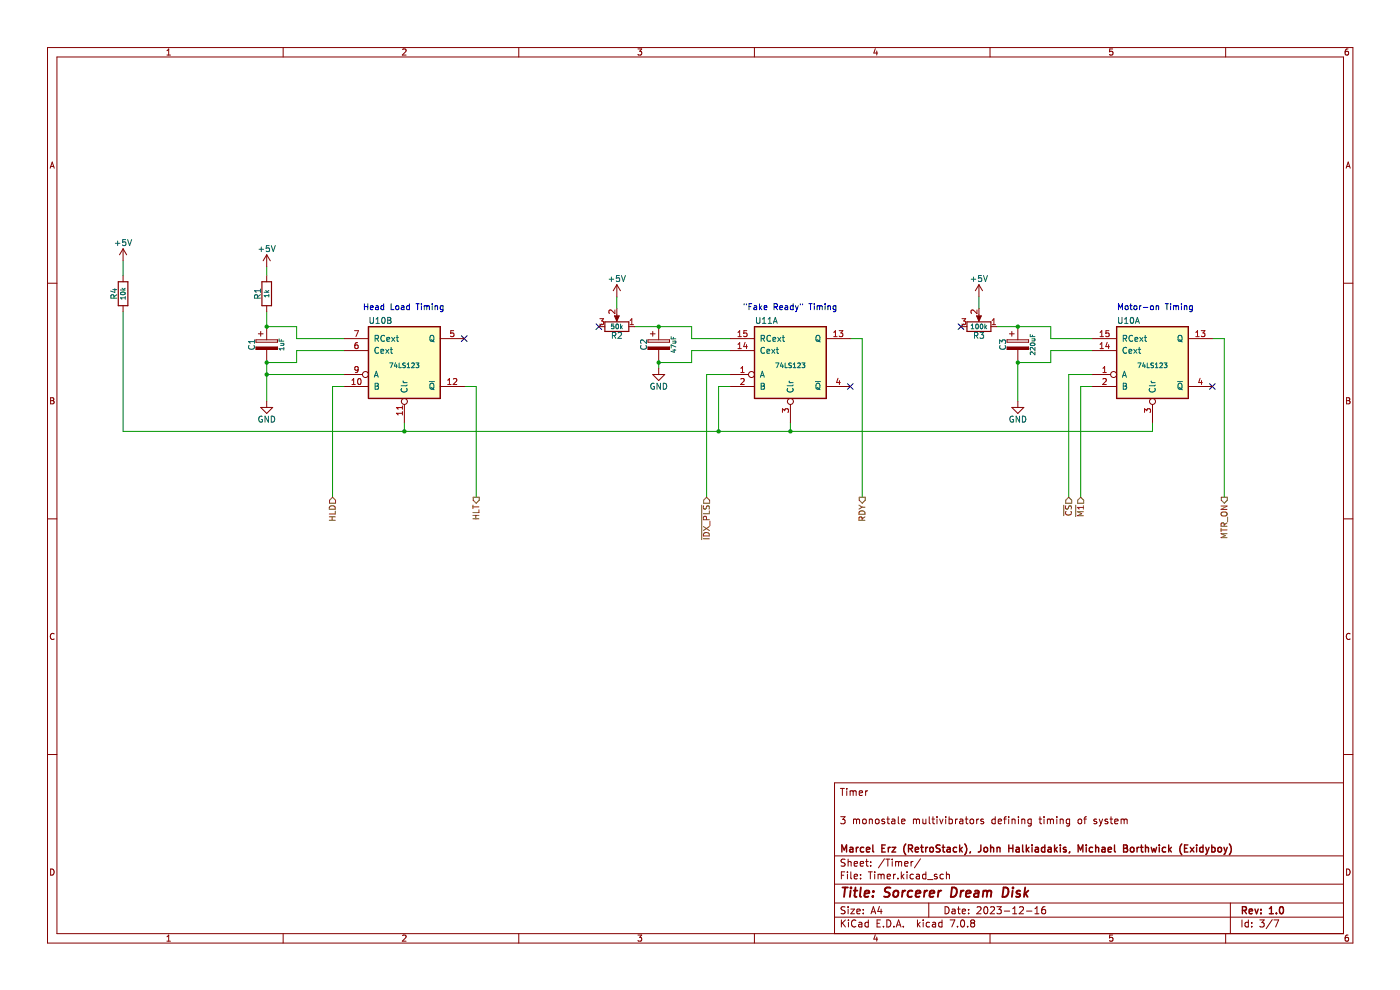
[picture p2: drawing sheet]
<svg xmlns="http://www.w3.org/2000/svg" width="297mm" height="210mm" viewBox="0 0 297 210" stroke-linecap="round" stroke-linejoin="round" font-family="sans-serif">
<g fill="none" stroke="#840000" stroke-width=".21">
<path d="M10.1 10.1h276.9v189.9h-276.9zM12.1 12.1h272.9v185.9h-272.9zM35.4 11.7h.8M35.4 10.8l.4-.4v1.3M60.1 10.1v2M85.4 10.5l.5-.1 .2 .4-.8 .9h.8M110.1 10.1v2M135.3 10.4h.8l-.4 .5 .4 .1v.6l-.2 .1-.6-.1M160 10.1v2M185.7 10.3l-.3 .9h.8M186 10.8v.9M210 10.1v2"/>
<path d="M236 10.4h-.6v.6l.6-.1v.7l-.1 .1-.5-.1M260 10.1v2M286 10.4h-.4l-.2 .3v.7l.2 .3 .4-.1v-.7h-.4l-.2 .2M10.6 35.7l.5-1.3 .4 1.3M10.8 35.3h.6M285.6 35.7l.4-1.3 .4 1.3M285.7 35.3h.6M10.1 60.1h2M285 60.1h2M10.7 84.4h.5l.2 .2-.2 .4 .2 .1 .1 .3-.3 .3h-.5zM10.7 85h.5M285.7 84.4h.4l.3 .2-.3 .4 .3 .1v.3l-.2 .3h-.5z"/>
<path d="M285.7 85h.4M10.1 110.1h2M285 110.1h2M11.5 134.5a.58 .58 0 0 0-.8 .5 .58 .58 0 0 0 .8 .5M286.4 134.5a.58 .58 0 0 0-.8 .5 .58 .58 0 0 0 .8 .5M10.1 160.1h2M178.3 167.2h.8M178.4 173.2h.9l-.5 .6 .4 .2v.6l-.2 .1-.6-.1M178.7 167.2v1.5M179.6 167.2v.2M179.6 167.7v1M180.4 167.7v1"/>
<path d="M180.4 167.9l.4-.2 .2 .3M181 168l.2-.3 .4 .1v.9M181 168v.7M181.1 173.7v1M181.1 173.9l.4-.2 .2 .3M181.7 174l.2-.3 .4 .1v.9M181.7 174v.7M182.3 168.2l.7-.1-.1-.3-.4-.1-.2 .3v.7h.6M183.1 173.8l.4-.1 .3 .3v.5l-.3 .2h-.4l-.1-.2zM183.6 167.7v1M184.1 167.7l-.5 .3M184.4 173.9l.2-.2 .4 .1 .1 .9"/>
<path d="M184.4 173.7v1M185.8 173.9l.2-.2 .4 .2 .1 .6-.2 .2h-.3l-.2-.1zM187.6 173.8l-.3-.1-.2 .3v.2l.5 .1v.4h-.5M188.1 173.7h.6M188.3 173.2v1.3l.4 .2M189.2 173.8h.6v.9M189.8 174.1l-.5 .1-.2 .2 .2 .3h.5M190.6 173.2v1.3l.2 .2M191.3 174.2l.7-.1-.1-.3-.4-.1-.2 .3v.7h.6M193.8 173.9l.4-.2 .2 .3M193.8 173.7v1M194.4 174l.2-.3 .4 .1 .1 .9"/>
<path d="M194.4 174v.7M195.8 173.7v1h.4l.2-.1M196.4 173.7v1M197.1 173.2v1.3l.2 .2M197.7 173.7h.6M197.9 173.2v1.3l.4 .2M198.8 173.2v.2M198.8 173.7v1M199.3 173.7l.4 1 .4-1M200.6 173.2v.2M200.6 173.7v1M201.3 173.2v1.5"/>
<path d="M201.3 173.8l.5-.1 .3 .3-.2 .7h-.6M202.7 173.7v1M203.1 173.7l-.4 .3M203.6 173.8h.6l.1 .9M204.3 174.1l-.5 .1-.2 .2 .2 .3h.5M204.8 173.7h.5M205 173.2v1.3l.3 .2M205.9 173.8l.4-.1 .3 .3v.5l-.3 .2h-.4l-.1-.2zM207.2 173.7v1M207.6 173.7l-.4 .3M208.6 173.8l-.3-.1-.2 .3v.2l.5 .1v.4h-.5M211.1 173.8l-.4-.1-.3 .3 .2 .7h.5"/>
<path d="M211.1 173.2v1.5M211.8 174.2l.7-.1-.1-.3-.4-.1-.2 .3v.7h.6M212.9 173.7h.6M213.5 173.2l-.4 .3v1.2M214 173.2v.2M214 173.7v1M214.7 173.9l.2-.2 .4 .1v.9M214.7 173.7v1M216.1 173.2v.2M216.1 173.7v1M216.8 173.9l.2-.2 .3 .1 .1 .9M216.8 173.7v1"/>
<path d="M218.8 173.8l-.5-.1-.2 .3 .1 .7h.6M218.8 173.7v1.3l-.3 .2h-.4M220.4 173.7h.6M220.6 173.2v1.3l.4 .2M221.5 173.2v.2M221.5 173.7v1M222.2 173.9l.4-.2 .2 .3M222.2 173.7v1M222.8 174l.3-.3 .3 .1 .1 .9M222.8 174v.7M224.2 173.2v.2M224.2 173.7v1"/>
<path d="M224.9 173.9l.2-.2 .4 .1 .1 .9M224.9 173.7v1M226.9 173.8l-.4-.1-.3 .3 .1 .7h.6M226.9 173.7v1.3l-.3 .2h-.3M228.8 173.9l.2-.2 .4 .2 .1 .6-.2 .2h-.3l-.2-.1zM229.9 173.7h.6M230.5 173.2l-.4 .3v1.2M232.6 173.8l-.3-.1-.2 .3v.2l.5 .1v.4h-.5M233.2 173.7l.4 1M233.6 174.7l-.4 .5M233.9 173.7l-.3 1M235 173.8l-.4-.1-.2 .3 .1 .2 .5 .1v.4h-.6"/>
<path d="M235.5 173.7h.5M235.7 173.2v1.3l.3 .2M236.5 174.2l.7-.1-.1-.3-.4-.1-.2 .3v.7h.6M237.8 173.9l.5-.2 .2 .3M237.8 173.7v1M238.5 174l.2-.3 .3 .1 .1 .9M238.5 174v.7M285 166.1h-108v31.9M285 160.1h2M10.7 184.3a.66 .66 0 0 1 .8 .7 .66 .66 0 0 1-.8 .6zM35.4 198.7l.4-.4v1.3M35.4 199.6h.8"/>
<path d="M60.1 198v2M85.4 198.5l.5-.2 .2 .4-.8 .9h.8M110.1 198v2M135.3 198.3h.8l-.4 .5 .4 .2v.5l-.2 .1-.6-.1M160 198v2M177 194.5h108M177 191.5h108M177 187.6h108M177 181.6h108M178.5 185.7h.5M178.5 195.1v1.5M178.7 195.8l.7 .8"/>
<path d="M179.2 184.9h-.7v1.5M179.3 192.4l-.6-.1-.2 .2v.4l.6 .3 .2 .3-.3 .3h-.6M179.3 182.3l-.6-.1-.2 .2v.4l.6 .3 .2 .4-.3 .2h-.6M179.4 195.1l-.9 .9M179.8 184.9v.2M179.8 185.4v1M179.9 182.9l.2-.2 .4 .1 .1 .9M179.9 182.2v1.5M179.9 192.3v.2M179.9 192.8v1M180 195.1v.2M180 195.6v1"/>
<path d="M180.5 192.8h.8l-.8 1h.8M180.5 184.9v1.3l.2 .2M181.2 183.2l.7-.1-.1-.3-.4-.1-.2 .3 .1 .7h.5M181.2 185.9l.7-.1-.1-.3-.4-.1-.2 .3 .1 .7h.5M181.6 195.3a.71 .71 0 0 0-1 .5 .71 .71 0 0 0 .7 .8l.3-.1M181.8 193.3l.7-.1-.1-.3-.4-.1-.2 .2v.8h.6M182.2 195.7h.6v.9M182.5 183.2l.7-.1-.1-.3-.4-.1-.2 .3 .1 .7h.5M182.6 186.3v.1M182.6 185.5v.2M182.8 196l-.5 .1-.2 .2 .2 .3h.5M183.1 193.7v.1"/>
<path d="M183.1 192.9v.1M183.6 182.7h.6M183.8 182.2v1.3l.4 .2M184.2 195.7l-.4-.1-.3 .3 .1 .7h.6M184.2 195.1v1.5M184.2 184.9h.9M184.6 184.9v1.5M184.7 183.6v.1M184.7 182.8v.2M184.8 193.8l.5-1.5 .5 1.5M184.9 193.4h.7M185.6 184.9v.2"/>
<path d="M185.6 185.4v1M185.7 198.3l-.3 .9h.8M186 198.8v.8M186.1 195.8h.5M186.3 185.6l.4-.2 .2 .3M186.3 185.4v1M186.6 192.3l-.4 1h.9M186.8 195.1h-.7v1.5h.7M186.9 185.7v.7M186.9 192.8v1M186.9 185.7l.2-.3 .4 .1 .1 .9M187.4 196.5v.1"/>
<path d="M187.6 182.2l-1.3 1.9M187.9 182.2h.9M188.1 195.1a.76 .76 0 0 1 .9 .8 .76 .76 0 0 1-.9 .7zM188.2 185.9l.7-.1-.1-.3-.4-.1-.2 .3 .1 .7h.5M188.3 182.2v1.5M189.3 182.2v.2M189.3 182.7v1M189.6 185.4v1M189.6 196.5v.1M190 182.9l.4-.2 .2 .3M190 182.7v1M190 185.4l-.4 .3"/>
<path d="M190.1 196.6l.5-1.5 .5 1.5M190.3 196.2h.7M190.5 186.3v.1M190.6 183l.2-.3 .4 .1 .1 .9M190.6 183v.7M191.2 184.9v1.5M191.3 185.9l.5 .5M191.6 196.5v.1M191.8 185.4l-.6 .6M191.9 183.2l.7-.1v-.3l-.5-.1-.2 .3 .1 .7h.6M192.4 184.9v.2M192.4 185.4v1"/>
<path d="M193.3 182.7v1M193.7 182.7l-.4 .3M193.8 185.5l-.5-.1-.2 .3 .1 .7h.6M194.4 185.5h.6l.1 .9M194.6 195.1v1.5M194.8 196.1l.4 .5M195.1 185.8l-.5 .1-.3 .2 .3 .3h.5M195.2 195.6l-.6 .6M195.3 182.2l-1.3 1.9M195.8 195.1v.2M195.8 195.6v1M196.4 185.5l-.4-.1-.3 .3 .1 .7h.6"/>
<path d="M196.4 184.9v1.5M196.8 186.6h1.1M197 191.5v3M197.2 195.7l-.4-.1-.3 .3 .1 .7h.6M197.8 195.7h.6l.1 .9M198.5 196l-.5 .1-.2 .2 .2 .3h.5M198.8 185.5l-.4-.1-.2 .3 .1 .2 .5 .1v.4h-.6M199.8 195.7l-.4-.1-.3 .3 .2 .7h.5M199.8 195.1v1.5M200.1 185.5l-.4-.1-.3 .3 .2 .7h.5M200.5 192.3a.76 .76 0 0 1 .9 .8 .76 .76 0 0 1-.9 .7zM200.8 185.6l.2-.2 .3 .1 .1 .9"/>
<path d="M200.8 184.9v1.5M201.6 195.1h1l-.7 1.5M202 192.9h.6v.9M202.6 193.2l-.5 .1-.2 .2 .2 .3h.5M203.1 192.8h.6M203.1 196.5v.1M203.3 192.3v1.3l.4 .2M203.9 195.3l.2-.2a.8 .8 0 0 1 .5 .8 .8 .8 0 0 1-.5 .7l-.3-.5zM204.1 193.3l.7-.1v-.3l-.5-.1-.2 .2 .1 .8h.6M205.3 196.5v.1M205.5 193.7v.1M205.5 192.9v.1"/>
<path d="M206.2 195.8l-.3 .3 .1 .4 .2 .1h.4l.2-.3-.1-.4-.2-.1M206.2 195.8l-.3-.3 .3-.4 .4 .1 .2 .2-.3 .4M206.2 195.8h.3M207.3 192.5l.5-.2 .3 .5-.9 1h.9M208.8 192.5l.3-.2a.8 .8 0 0 1 .5 .8 .8 .8 0 0 1-.5 .7l-.4-.5zM210 198v2M210.1 192.5l.6-.2 .3 .5-.9 1h.9M211.5 192.3h.9l-.5 .6 .4 .1v.7l-.2 .1-.6-.1M213.1 193.3h1.1M214.8 193.8h.9M214.8 192.8l.5-.5v1.5M216.3 192.5l.5-.2 .3 .5-.9 1h.9"/>
<path d="M217.8 193.3h1.1M219.6 193.8h.8M219.6 192.8l.4-.5v1.5M221.7 192.3l-.4 .1a1.01 1.01 0 0 0 0 1.4l.5-.1v-.5l-.2-.3-.5 .1-.1 .2M236 198.3h-.6v.7l.6-.1v.6l-.1 .1-.5-.1M260 198v2M261 191.5v6.5M263.5 195.1v1.5M264.8 195.7l-.4-.1-.3 .3 .2 .7h.5M264.8 195.1v1.5M265.5 196.5v.1M265.5 195.7v.1"/>
<path d="M267.3 195.1h.9l-.5 .6 .4 .1v.7l-.2 .1-.6-.1M269.9 195.1l-1.3 1.9M270.3 195.1h1l-.7 1.5M285.7 184.3a.66 .66 0 0 1 .7 .7 .66 .66 0 0 1-.7 .6zM286 198.3l-.4 .1-.2 .3v.7l.2 .2 .4-.1v-.6l-.4-.1-.2 .3"/>
</g>
<g fill="none" stroke="#840000" stroke-width=".3">
<path d="M180.3 179.8h.6v.9M181.7 179.7v1M182.1 179.7l-.4 .3M183.2 179.8l-.4-.1-.3 .3 .2 .7h.5M185.2 179.2v1.3l.2 .2M187.1 179.9h.5M187.8 179.2h-.7v1.5h.7M188.4 179.7v1M188.9 179.7l-.5 .3M189.2 179.7h.8l-.8 1h.8M192.2 179a1.72 1.72 0 0 0 0 2.3M195.3 179.7h.6"/>
<path d="M195.5 179.2v1.3l.4 .2M196.4 179.7v1M196.8 179.7l-.4 .3M197.3 179.9l.2-.2 .4 .2 .1 .5-.1 .3h-.4l-.2-.1zM199.4 179.3l-.5-.1-.2 .2v.4l.6 .3 .1 .3-.2 .3h-.6M199.9 179.7h.5M200.1 179.2v1.3l.3 .2M200.9 179.8h.6l.1 .9M202.9 179.8l-.4-.1-.3 .3 .2 .7h.5M203.6 179.2v1.5M204.2 179.7l-.6 .6M204.7 179a1.72 1.72 0 0 1 0 2.3"/>
<path d="M208.1 179.2l-.1 1.3-.5 .2M208.8 179.9l.2-.2 .4 .2 .1 .5-.1 .3h-.4l-.2-.1zM210.2 179.9l.2-.2 .3 .1 .1 .9M210.2 179.2v1.5M211.5 179.9l.2-.2 .4 .1 .1 .9M211.5 179.7v1M214 179.9h.9M214 179.2v1.5M214.9 179.2v1.5M215.6 179.8h.6v.9M216.9 179.2v1.3l.3 .2M217.7 179.2v1.5"/>
<path d="M218.3 179.7l-.6 .6M218.9 179.2v.2M218.9 179.7v1M219.7 179.8h.5l.1 .9M221.7 179.8l-.5-.1-.3 .3 .2 .7h.6M221.7 179.2v1.5M222.4 179.8h.5l.1 .9M223.7 179.2v1.5M224.3 179.7l-.6 .6M224.9 179.2v.2M224.9 179.7v1M226.2 179.8l-.4-.1-.2 .2 .1 .3 .5 .1v.4h-.6"/>
<path d="M230.4 179.2v.2M230.4 179.7v1M231.8 179.8l-.4-.1-.3 .3 .1 .7h.6M232.4 179.9l.2-.2 .4 .1 .1 .9M232.4 179.2v1.5M233.8 179.8h.6v.9M236.4 179.2v1.3l.2 .2M238.4 179.2h.5l.2 .3-.2 .4 .2 .2 .1 .3-.3 .3h-.5zM238.4 179.9h.5M239.9 179.9l.2-.2 .4 .2 .1 .5-.2 .3h-.3l-.2-.1zM241.2 179.7v1M241.6 179.7l-.4 .3"/>
<path d="M241.9 179.7h.6M242.1 179.2v1.3l.4 .2M243 179.9l.2-.2 .4 .1v.9M243 179.2v1.5M244.2 179.7l.3 1 .3-.7 .3 .7 .3-1M245.9 179.2v.2M245.9 179.7v1M247.3 179.8l-.4-.1-.3 .3 .1 .7h.6M247.9 179.2v1.5M248.5 179.7l-.6 .6M250.7 179a1.72 1.72 0 0 0 0 2.3M251.3 179.9h.5"/>
<path d="M252 179.2h-.7v1.5h.7M252.5 179.7l.8 1M253.3 179.7l-.8 1M253.9 179.2v.2M253.9 179.7v1M255.2 179.8l-.4-.1-.3 .3 .1 .7h.6M255.2 179.2v1.5M255.8 179.7l.3 1M256.5 179.7l-.4 1M257.1 179.8l.4-.1 .3 .3-.2 .7h-.5M257.1 179.2v1.5M258.4 179.9l.2-.2 .5 .2v.5l-.1 .3h-.4l-.2-.1z"/>
<path d="M259.6 179.7l.4 1M260.4 179.7l-.4 1M260.8 179a1.72 1.72 0 0 1 0 2.3M178.6 180.7v-1.5l.5 1.1 .5-1.1v1.5M180.9 180.1l-.5 .1-.2 .2 .2 .3h.5M183.8 180.2l.7-.1-.1-.3-.4-.1-.2 .2 .1 .8h.5M192.7 180l.7-.1 .2-.2-.1-.3-.8-.2v1.5M193.1 180l.5 .7M194.2 180.2l.7-.1-.1-.3-.4-.1-.2 .2v.8h.6M201.6 180.1l-.5 .1-.2 .2 .2 .3h.5M203.7 180.2l.5 .5M205.9 180.7l-.2 .2"/>
<path d="M216.2 180.1l-.5 .1-.2 .2 .2 .3h.5M217.9 180.2l.4 .5M220.3 180.1l-.5 .1-.2 .2 .2 .3h.5M223 180.1l-.5 .1-.2 .2 .2 .3h.5M223.9 180.2l.4 .5M226.9 180.7l-.1 .2M228.7 180.7v-1.5l.5 1.1 .5-1.1v1.5M234.4 180.1l-.5 .1-.2 .2 .2 .3h.5M235.1 180.2l.7-.1-.1-.3-.4-.1-.2 .2v.8h.6M248.1 180.2l.4 .5M256.1 180.7l-.3 .5M260 180.7l-.4 .5"/>
<path d="M263.6 193.1l.7-.1 .1-.2v-.3l-.8-.2v1.5M263.9 193.1l.5 .7M265 193.3l.7-.1-.1-.3-.4-.1-.2 .2 .1 .8h.5M266.2 192.8l.4 1 .3-1M267.5 193.7v.1M267.5 192.9v.1M269.3 193.8h.8M269.3 192.8l.4-.5v1.5M270.8 193.7v.1M271.6 192.5l.2-.2a.8 .8 0 0 1 .5 .8 .8 .8 0 0 1-.5 .7l-.4-.5z"/>
</g>
<g fill="none" stroke="#840000" stroke-width=".4">
<path d="M178.7 188.3h1.2M179.3 188.3l-.2 2M180.5 188.9l-.2 1.4M180.5 188.3v.1M181.1 188.9h.8M181.5 188.3l-.2 1.7v.2l.4 .1M182.6 188.3l-.2 1.7 .3 .3M183.4 189.6l1-.2-.1-.4h-.7l-.2 1 .2 .3 .6-.1M185.2 190.1l-.1 .2M185.3 189v.2M188.9 188.3a.85 .85 0 0 0-1.1 .1v.6l.9 .5-.1 .6a.85 .85 0 0 1-1.1 .1M189.7 189.1l.1-.1a.5 .5 0 0 1 .8 .3l-.1 .6-.2 .3a.5 .5 0 0 1-.8-.3z"/>
<path d="M191.5 188.9l-.2 1.4M192.1 188.9l-.4 .1-.2 .3M193.6 189a.66 .66 0 0 0-1 .3l-.1 .6 .2 .3h.7M194.3 189.6l.9-.2v-.4h-.8l-.2 1 .3 .3 .6-.1M196.2 188.9l-.2 1.4M196.7 188.9l-.4 .1-.2 .3M197.2 189.6l1-.2v-.4h-.8l-.2 1 .2 .3 .6-.1M199.1 188.9l-.1 1.4M199.7 188.9l-.4 .1-.2 .3M202 188.3a.96 .96 0 0 1 1 .5 .96 .96 0 0 1-.3 1.2l-.5 .3h-.5zM203.9 188.9l-.2 1.4M204.4 188.9l-.3 .1-.3 .3"/>
<path d="M204.9 189.6l1-.2v-.4h-.8l-.2 1 .2 .3 .6-.1M206.8 189h.8l-.1 1.3M207.6 189.4l-.7 .1a.4 .4 0 0 0-.3 .3 .4 .4 0 0 0 .3 .5l.6-.1M208.6 189.1l.6-.2 .3 .3M208.6 188.9l-.1 1.4M209.5 189.2a.5 .5 0 0 1 .7-.2v1.3M209.5 189.2l-.2 1.1M212.9 188.3a.96 .96 0 0 1 1 .5 .96 .96 0 0 1-.3 1.2l-.5 .3h-.4zM214.8 188.9l-.1 1.4M214.9 188.3v.1M216.4 189a.49 .49 0 0 0-.8 .3l.1 .2 .7 .2v.3l-.3 .3-.6-.1M217.5 188.3l-.3 2"/>
<path d="M217.5 189.5l.5 .8M218.2 188.9l-.9 .8"/>
</g>
<path d="M160.1 69.3h15.2v15.2h-15.2z" fill-rule="evenodd" fill="#ffffc2"/>
<path d="M160.1 69.3h15.2v15.2h-15.2z" fill="none" stroke="#840000" stroke-width=".25"/>
<path d="M236.9 69.3h15.2v15.2h-15.2z" fill-rule="evenodd" fill="#ffffc2"/>
<path d="M236.9 69.3h15.2v15.2h-15.2z" fill="none" stroke="#840000" stroke-width=".25"/>
<path d="M78.2 69.3h15.2v15.2h-15.2z" fill-rule="evenodd" fill="#ffffc2"/>
<path d="M78.2 69.3h15.2v15.2h-15.2zM160.1 69.3h15.2v15.2h-15.2zM236.9 69.3h15.2v15.2h-15.2z" fill="none" stroke="#840000" stroke-width=".25"/>
<path d="M97.9 71.2l1.2 1.2M99.1 71.2l-1.2 1.2M126.4 68.7l1.3 1.2M127.7 68.7l-1.3 1.2M203.3 68.7l1.2 1.2M204.5 68.7l-1.2 1.2M179.8 81.4l1.2 1.2M181 81.4l-1.2 1.2M256.6 81.4l1.2 1.2M257.8 81.4l-1.2 1.2" fill="none" stroke="#000084" stroke-width=".21"/>
<g fill="none" stroke="#009600" stroke-width=".21">
<path d="M26.1 55.3v3.2M56.6 56.6v1.9M26.1 66.1v25.4h218.4v-1.9M56.6 66.1v3.2h6.3v2.5h10.2M56.6 79.4h16.5M73.1 74.4h-10.2v2.5h-6.3v8.3M130.9 62.9v2.6M134.7 69.3h12v2.5h8.3M155 74.4h-8.3v2.5h-7v1.3M155 79.4h-5.1v26.1M180.4 71.8h2.5v33.7M207.7 62.9v2.6"/>
<path d="M211.5 69.3h11.4v2.5h8.9M231.8 74.4h-8.9v2.5h-7v8.3M231.8 79.4h-5.1v26.1M257.2 71.8h2.5v33.7M73.1 82h-2.6v23.5M85.8 89.6v1.9M98.5 82h2.5v23.5M155 82h-2.6v9.5M167.7 89.6v1.9M231.8 82h-2.5v23.5"/>
</g>
<g fill="none" stroke="#0000c2" stroke-width=".21">
<path d="M77.3 65h.7M77.3 64.4v1.3M78 64.4v1.3M78.6 65.3l.6-.1-.1-.3h-.3l-.2 .1v.6h.5M79.7 64.9h.5l.1 .8M80.3 65.2l-.6 .2 .1 .3 .5-.1M81.4 64.9h-.4l-.2 .2 .1 .5h.5M81.4 64.4v1.3M83 64.4v1.3h.6M84.1 64.9h.3l.2 .2v.4l-.2 .2-.5-.2zM85.2 64.9h.4l.1 .8M85.7 65.2l-.6 .2 .2 .3 .4-.1"/>
<path d="M86.9 64.9h-.4l-.3 .2 .2 .5h.5M86.9 64.4v1.3M88.2 64.4h.8M88.6 64.4v1.3M89.4 64.4v.2M89.4 64.9v.8M90 65l.4-.1 .1 .1M90 64.9v.8M90.5 65l.2-.1h.3l.1 .8M90.5 65v.7M91.7 64.4v.2M91.7 64.9v.8"/>
<path d="M92.3 65l.5-.1v.8M92.3 64.9v.8M94 64.9h-.4l-.2 .2 .1 .5h.5M94 64.9v1l-.3 .2h-.3M157.9 64.4v.3M158.3 64.4v.3M158.9 65h.4M159.5 64.4h-.6v1.3M160 64.9h.5v.8M160.5 65.2l-.6 .2 .2 .3 .4-.1M161.1 64.4v1.3M161.2 65.2l.4 .5"/>
<path d="M161.6 64.9l-.5 .4M162.1 65.3l.6-.1-.1-.3h-.3l-.2 .1 .1 .6h.4M164.2 65.1l.6-.1 .1-.4-.7-.2v1.3M164.5 65.1l.4 .6M165.4 65.3l.6-.1v-.3h-.4l-.2 .1 .1 .6h.5M166.6 64.9h.5v.8M167.1 65.2l-.6 .2 .2 .3 .4-.1M168.3 64.9h-.4l-.2 .2 .1 .5h.5M168.3 64.4v1.3M168.7 64.9l.3 .8M169 65.7l-.3 .4M169.4 64.9l-.4 .8"/>
<path d="M169.8 64.4v.3M170.3 64.4v.3M171.6 64.4h.7M172 64.4v1.3M172.7 64.4v.2M172.7 64.9v.8M173.3 65l.4-.1 .2 .1M173.3 64.9v.8M173.9 65l.2-.1h.3v.8M173.9 65v.7M175 64.4v.2M175 64.9v.8"/>
<path d="M175.6 65l.5-.1 .1 .8M175.6 64.9v.8M177.3 64.9h-.3l-.3 .2 .1 .5h.5M177.3 64.9v1l-.2 .2h-.3M237.3 65.7v-1.3l.4 .9 .4-.9v1.3M238.7 65l.2-.1 .4 .1-.1 .6h-.5zM239.7 64.9h.5M239.9 64.4v1.1l.3 .2M240.6 65l.2-.1 .3 .1v.6h-.5zM241.8 64.9v.8M242.1 64.9l-.3 .2M242.5 65.2h1"/>
<path d="M244.1 65l.2-.1 .4 .1-.1 .6h-.5zM245.3 65l.4-.1 .1 .8M245.3 64.9v.8M247.2 64.4h.7M247.6 64.4v1.3M248.3 64.4v.2M248.3 64.9v.8M248.9 65l.4-.1 .2 .1M248.9 64.9v.8M249.5 65l.2-.1h.3v.8M249.5 65v.7M250.6 64.4v.2"/>
<path d="M250.6 64.9v.8M251.2 65l.5-.1 .1 .8M251.2 64.9v.8M252.9 64.9h-.3l-.3 .2 .2 .5h.4M252.9 64.9v1l-.2 .2h-.3"/>
</g>
<g fill="none" stroke="#725600" stroke-width=".21">
<path d="M69.9 110.4h1.2M69.9 109.6h1.2M69.9 106.1l.6-.6 .7 .6v.6h-1.3zM69.9 107.5a.68 .68 0 0 1 .8-.2 .68 .68 0 0 1 .4 .7h-1.2zM70.5 109.6v.8M71.1 108.4v.6h-1.2M100.3 110.1h1.3M100.3 109.3h1.3M100.3 107.2v.7M100.3 107.5h1.3M100.4 105.5h1.3v.6l-.7 .6-.6-.6zM100.9 109.3v.8"/>
<path d="M101.6 108.1v.6h-1.3M148.9 107.2v7.3M149.2 114.3h1.3M149.2 111.7l1.3 .8M149.3 113.2a.68 .68 0 0 1 .8-.2 .68 .68 0 0 1 .4 .7h-1.3zM149.3 107.3v.6h.4l.2-.5 .3-.1 .3 .2-.1 .5M149.9 110.2l-.1-.6h-.5l-.1 .6h1.3M149.9 105.5l.6 .6v.6h-1.2v-.6zM150.5 108.4v.6h-1.3M150.5 111.7l-1.3 .8M150.6 110.5v1M182.2 107.2l.7 .4"/>
<path d="M182.3 105.5h1.2v.6l-.6 .6-.6-.6zM182.3 108.6a.68 .68 0 0 1 .8-.2 .68 .68 0 0 1 .4 .7h-1.3zM182.9 110.4l-.1-.6-.5-.1-.1 .7h1.3M182.9 107.6h.6M182.9 107.6l-.7 .4M183.5 109.6l-.6 .5M225.7 107.2v2.2M226.1 106.1l.6-.6 .7 .6v.6h-1.3zM226.1 107.3v.6h.4l.3-.5 .3-.1 .2 .2-.1 .5M226.1 108.5a.56 .56 0 0 0 .6 .8 .56 .56 0 0 0 .5-.8M228.2 107.2v2.4M228.6 106.1l.7-.6 .6 .6v.6h-1.3z"/>
<path d="M229.8 108.5h-1.2l.9 .5-.9 .4h1.2M229.8 107.3v.7M229.8 107.6h-1.2l.3 .4M259 112.1v.7M259 112.4h1.3M259 107.3h1.3l-1.3 .8h1.3M259.1 105.5h1.3v.6l-.7 .6-.6-.6zM259.1 108.8l.8-.2a.42 .42 0 0 1 .4 .4 .42 .42 0 0 1-.4 .5h-.4a.42 .42 0 0 1-.4-.3 .42 .42 0 0 1 0-.4zM259.7 111.6l-.1-.6h-.4l-.2 .6h1.3M260.3 113.2h-1.3l.9 .4-.9 .4h1.3M260.3 110.9l-.6 .4M260.4 109.7v1"/>
</g>
<g fill="none" stroke="#840000" stroke-width=".21">
<path d="M155 79.4h3.8M155 71.8h5.1M155 74.4h5.1M175.3 71.8h5.1M207.7 60.4l-.8 1.3M207.7 60.4v2.5M207.7 66.7v1.1M207.7 60.4l.7 1.3M231.8 79.4h3.8M231.8 71.8h5.1M231.8 74.4h5.1M252.1 71.8h5.1"/>
<path d="M155 82h5.1M167.7 85.8v3.8M175.3 82h5.1M214.7 86.4h2.5l-1.3 1.3zM215.9 85.2v1.2M231.8 82h5.1M244.5 85.8v3.8M252.1 82h5.1"/>
<circle cx="159.4" cy="79.4" r=".63"/>
<circle cx="236.2" cy="79.4" r=".63"/>
<circle cx="167.7" cy="85.2" r=".63"/>
<circle cx="244.5" cy="85.2" r=".63"/>
</g>
<g fill="none" stroke="#006464" stroke-width=".21">
<path d="M206 59.2h1M206.5 58.7v1M208.2 58.4h-.6v.6h.6v.6l-.2 .1-.4-.1M208.6 58.4l.5 1.3 .4-1.3M160.5 67.3v1.1l.2 .2 .4-.1 .1-.1v-1.1M161.4 79.7h.6M161.5 71.8l.6-.1v-.4l-.6-.2v1.3M161.8 67.7l.3-.4v1.3M161.8 68.6h.7M161.8 71.8l.4 .6M162.2 73.8a.56 .56 0 0 0-.8 .5 .56 .56 0 0 0 .8 .5M162.7 74.5l.6-.1-.1-.2-.3-.1-.2 .2v.6h.5"/>
<path d="M163 68.6h.7M163 67.7l.3-.4v1.3M163.5 71.3a.56 .56 0 0 0-.8 .5 .56 .56 0 0 0 .8 .5M163.7 74.1l.7 .8M164 72l.6-.1-.1-.3h-.4l-.1 .1v.6h.5M164.1 68.6l.4-1.3 .4 1.3M164.2 68.2h.6M164.4 74.1l-.7 .8M164.6 77h.6l-.4 1M164.7 74.1h.5M164.9 73.7v1.1l.3 .1M165 71.6l.7 .8"/>
<path d="M165.7 71.6l-.7 .8M165.8 76.9l-.2 .8h.6M166 71.6h.4M166 77.3v.7M166.1 71.1v1.1l.3 .2M166.6 77v1h.4M167.9 77l-.5 .1a.42 .42 0 0 0 .4 .5v.3h-.5M168.3 78h.5M168.3 77.3l.3-.3v1M169.2 77.1l.4-.1 .2 .3-.6 .7h.6M170.1 77h.6l-.3 .4 .3 .1v.4h-.6M173.2 71.3l.2-.2a.43 .43 0 0 1 .5 .5v.4a.42 .42 0 0 1-.4 .4 .42 .42 0 0 1-.4-.4z"/>
<path d="M173.3 72.1l.7 .4M237.3 67.3v1.1l.2 .2 .4-.1 .1-.1v-1.1M238.2 79.7h.6M238.3 71.8l.6-.1 .1-.4-.7-.2v1.3M238.6 68.6h.7M238.6 67.7l.3-.4v1.3M238.6 71.8l.4 .6M239 73.8a.56 .56 0 0 0-.8 .5 .56 .56 0 0 0 .8 .5M239.5 74.5l.6-.1-.1-.2-.3-.1-.2 .2 .1 .6h.4M239.9 67.4l.2-.1a.68 .68 0 0 1 .4 .7 .68 .68 0 0 1-.4 .6l-.3-.5zM240.3 71.3a.56 .56 0 0 0-.8 .5 .56 .56 0 0 0 .8 .5M240.5 74.1l.7 .8"/>
<path d="M240.8 72l.6-.1-.1-.3h-.3l-.2 .1v.6h.5M240.9 68.6l.4-1.3 .4 1.3M241 68.2h.6M241.2 74.1l-.7 .8M241.4 77h.6l-.4 1M241.5 74.1h.5M241.7 73.7v1.1l.3 .1M241.8 71.6l.7 .8M242.5 71.6l-.7 .8M242.6 76.9l-.2 .8h.6M242.8 71.6h.5M242.9 77.3v.7"/>
<path d="M242.9 71.1v1.1l.4 .2M243.4 77v1h.5M244.7 77l-.5 .1a.42 .42 0 0 0 .5 .5l-.1 .3h-.5M245.1 78h.6M245.1 77.3l.3-.3v1M246 77.1l.4-.1 .2 .3-.6 .7h.6M246.9 77h.7l-.4 .4 .3 .1v.4h-.6M250 71.3l.2-.2a.43 .43 0 0 1 .6 .5v.4a.42 .42 0 0 1-.5 .4 .42 .42 0 0 1-.4-.4zM250.1 72.1l.7 .4M161.3 80l.4-1.2 .4 1.2M161.5 81.3h.4l.2 .2-.2 .4 .2 .1 .1 .3-.2 .3h-.5zM161.5 81.9h.4"/>
<path d="M167.1 82.4a.56 .56 0 0 0 .5 .8 .56 .56 0 0 0 .5-.8M167.4 81.2h.9M167.4 80.8l.3 .4M168.3 81.7l-.2 .1h-1.1M173 80.9h1.1M173.2 81.5l.2-.2a.43 .43 0 0 1 .5 .4v.4a.42 .42 0 0 1-.4 .5 .42 .42 0 0 1-.4-.5zM173.3 82.3l.7 .4M215 88.3a.58 .58 0 0 0-.8 .6 .58 .58 0 0 0 .8 .5v-.4h-.2M216.3 88.3v1.2l-.7-1.2v1.2M216.9 88.3a.64 .64 0 0 1 .7 .6 .64 .64 0 0 1-.7 .6zM238.1 80l.4-1.2 .5 1.2M238.3 81.3h.4l.3 .2-.3 .4 .3 .1v.3l-.2 .3h-.5z"/>
<path d="M238.3 81.9h.4M243.9 82.4a.56 .56 0 0 0 .5 .8 .56 .56 0 0 0 .6-.8M244.2 81.2h.9M244.2 80.8l.3 .4M245.1 81.7l-.2 .1h-1.1M249.8 80.9h1.1M250 81.5l.2-.2a.43 .43 0 0 1 .6 .4v.4a.42 .42 0 0 1-.5 .5 .42 .42 0 0 1-.4-.5zM250.1 82.3l.7 .4"/>
</g>
<g fill="none" stroke="#a90000" stroke-width=".21">
<path d="M156.6 71.4h.7M156.6 73.9h.7M156.6 70.5l.3-.4v1.3M156.6 73l.3-.3v1.2M157.2 79h.7M157.2 78.1l.3-.3v1.2M158.1 72.6l-.3 .9h.7M158.4 73.1v.8M158.4 70.1h-.6v.6h.6v.6l-.2 .1-.4-.1M176.9 71.4h.7M176.9 70.5l.3-.4v1.3M178 70.1h.8l-.4 .5 .3 .1v.6l-.1 .1-.6-.1"/>
<path d="M233.4 71.4h.7M233.4 73.9h.7M233.4 70.5l.3-.4v1.3M233.4 73l.3-.3v1.2M234 79h.7M234 78.1l.3-.3v1.2M234.9 72.6l-.3 .9h.8M235.2 73.1v.8M235.2 70.1h-.6v.6h.6v.6l-.1 .1-.5-.1M253.7 71.4h.7M253.7 70.5l.3-.4v1.3M254.8 70.1h.8l-.4 .5 .4 .1v.6l-.2 .1-.6-.1"/>
<path d="M157.2 80.4l.4-.1 .3 .4-.8 .9h.8M166 87.5v-.8l.5 .4 .1-.3h.5l.2 .1-.2 .6M177.8 80.2l-.3 .9h.8M178.1 80.7v.9M234 80.4l.5-.1 .2 .4-.8 .9h.8M242.8 87.5v-.8l.5 .4 .1-.3h.6l.1 .1-.1 .6M254.6 80.2l-.3 .9h.8M254.9 80.7v.9"/>
</g>
<path d="M207.2 67h1l-.5 1.1z" fill="#840000"/>
<path d="M203.9 69.3h1.2M207.2 67h1l-.5 1.1zM207.7 65.5v1.2M210.2 69.3h1.3M213.6 72.1h4.6v.5h-4.6zM214.1 70.8h1.1M214.7 70.3v1" fill="none" stroke="#840000" stroke-width=".21"/>
<path d="M205.1 68.3h5.1v2h-5.1z" fill="none" stroke="#840000" stroke-width=".25"/>
<path d="M204.1 67.6h.8l-.5 .5 .4 .1v.6l-.2 .1-.5-.1M207.3 65.8v.7l-1-.7-.3 .2 .1 .5M210.5 68.9h.7M210.5 68l.3-.4v1.3" fill="none" stroke="#a90000" stroke-width=".21"/>
<path d="M206 69.7h.6M206 69l.3-.3v1M206.7 71.2l.6-.1 .1-.5-.7-.1v1.3M207 71.2l.5 .6M207.1 68.8l.1-.1a.49 .49 0 0 1 .4 .6 .49 .49 0 0 1-.5 .4l-.1-.3zM207.9 70.5h.8l-.5 .5 .4 .1v.6l-.2 .1-.5-.1M208 68.8l.2-.1a.49 .49 0 0 1 .3 .6 .49 .49 0 0 1-.4 .4l-.2-.3zM208.9 68.7v1M209 69.4l.3 .3M209.3 69.1l-.4 .4" fill="none" stroke="#006464" stroke-width=".21"/>
<path d="M213.6 73.6h4.6v.5h-4.6z" fill-rule="evenodd" fill="#840000"/>
<path d="M137.5 72.1h4.5v.5h-4.5zM138 70.8h1M138.5 70.3v1M213.6 73.6h4.6v.5h-4.6zM215.9 69.3v2.8M215.9 74.1v2.8" fill="none" stroke="#840000" stroke-width=".21"/>
<path d="M212.1 72.9v-.8l.4 .4 .2-.3h.5l.1 .1-.1 .6M212.2 73.3a.56 .56 0 0 0 .5 .8 .56 .56 0 0 0 .5-.8M218.6 70.9v.5h1M218.6 72.9a.49 .49 0 0 1 .6-.2 .49 .49 0 0 1 .3 .5 .49 .49 0 0 1-.6 .2 .49 .49 0 0 1-.3-.5zM218.9 71.9h.7M219 71.1v.3M219.5 71.9v.4h-.6M219.6 74.6v.7l-.8-.7-.2 .2 .1 .4M219.6 73.7v.6l-.8-.6-.2 .2 .1 .4" fill="none" stroke="#006464" stroke-width=".21"/>
<path d="M137.5 73.6h4.5v.5h-4.5z" fill-rule="evenodd" fill="#840000"/>
<path d="M130.9 60.4l-.8 1.3M130.9 60.4v2.5M130.9 66.7v1.1M130.9 60.4l.7 1.3M137.5 73.6h4.5v.5h-4.5zM138.5 79.4h2.5l-1.3 1.3zM139.7 69.3v2.8M139.7 74.1v2.8M139.7 78.2v1.2" fill="none" stroke="#840000" stroke-width=".21"/>
<g fill="none" stroke="#006464" stroke-width=".21">
<path d="M129.2 59.2h1M129.7 58.7v1M131.4 58.4h-.6l-.1 .6h.6l.1 .6-.2 .1-.5-.1M131.8 58.4l.4 1.3 .5-1.3M136 73.3a.56 .56 0 0 0 .5 .8 .56 .56 0 0 0 .5-.8M137.2 72.1v.8l-1-.8-.3 .2 .1 .5M142.4 71.4v.5h1M142.7 74.3h.7M142.7 72.4h.7M142.9 71.6v.3M143 74.1v.6l-.7-.2M143.3 72.4v.3l-.6 .1"/>
<path d="M143.4 73.6l-1-.4v.6M138.8 81.4a.58 .58 0 0 0-.8 .5 .58 .58 0 0 0 .8 .5v-.4h-.2M140.1 81.3v1.3l-.7-1.3v1.3M140.7 81.3a.64 .64 0 0 1 .7 .6 .64 .64 0 0 1-.7 .7z"/>
</g>
<path d="M130.3 67h1.1l-.5 1.1z" fill="#840000"/>
<g fill="none" stroke="#840000" stroke-width=".21">
<path d="M26.1 52.8l-.8 1.3M26.1 52.8v2.5M26.1 58.5v1.3M26.1 52.8l.8 1.3M56.6 54.1v2.5M56.6 58.5v1.3M56.6 54.1l-.8 1.2M56.6 54.1l.7 1.2M26.1 64.8v1.3M54.3 72.1h4.6v.5h-4.6zM54.8 70.8h1M55.3 70.3v1"/>
<path d="M56.6 64.8v1.3M73.1 71.8h5.1M73.1 74.4h5.1M73.1 79.4h3.8M93.4 71.8h5.1M127 69.3h1.3M130.3 67h1.1l-.5 1.1zM130.9 65.5v1.2M133.4 69.3h1.3M73.1 82h5.1M85.8 85.8v3.8M93.4 82h5.1"/>
<circle cx="77.5" cy="79.4" r=".63"/>
<circle cx="85.8" cy="85.2" r=".63"/>
</g>
<path d="M25.1 59.8h2v5h-2zM55.6 59.8h2v5h-2zM78.2 69.3h15.2v15.2h-15.2zM128.3 68.3h5.1v2h-5.1z" fill="none" stroke="#840000" stroke-width=".25"/>
<g fill="none" stroke="#a90000" stroke-width=".21">
<path d="M75.2 70.1h.9l-.6 1.3M75.9 72.7h-.4l-.2 .3v.7l.2 .2 .4-.1v-.6h-.4l-.2 .2M76 78.3l-.3 .2h-.3l-.1-.6 .4-.1 .3 .2-.1 .7-.2 .3h-.3M96.2 70.1h-.6v.6h.6v.6l-.1 .1-.5-.1M127.3 67.6h.7l-.4 .5 .4 .1v.6l-.2 .1-.5-.1M130.4 65.8v.7l-.9-.7-.3 .2 .1 .5M133.7 68.9h.7M133.7 68l.3-.4v1.3M74.7 81.6h.7M74.7 80.7l.3-.4v1.3M76 80.4l.2-.1a.68 .68 0 0 1 .4 .6 .68 .68 0 0 1-.4 .7l-.3-.5zM85.4 86.1v.7"/>
<path d="M85.4 87.3v.7M85.4 87.7h-1.3l.4 .3M85.4 86.5h-1.3l.4 .3M95 81.6h.7M95 80.7l.3-.4v1.3M96.2 80.4l.5-.1 .2 .4-.8 .9h.8"/>
</g>
<g fill="none" stroke="#006464" stroke-width=".21">
<path d="M24.5 51.6h.9M25 51.1v1M26.7 50.8h-.7v.6h.6l.1 .6-.2 .1-.5-.1M27.1 50.8l.4 1.3 .4-1.3M54.9 52.9h1M55.4 52.4v1M57.1 52.1h-.6v.6l.6-.1v.6l-.2 .2-.4-.2M57.5 52.1l.5 1.3 .4-1.3M23.9 61.4h.9M24.2 63.2l-.1-.6h-.5l-.1 .6h1.3M24.4 61.2v.8l-.9-.3M24.8 62.5l-.6 .4"/>
<path d="M25.6 61.5h1M25.6 62.1a.49 .49 0 0 1 .6-.2 .49 .49 0 0 1 .3 .5 .49 .49 0 0 1-.5 .2 .49 .49 0 0 1-.4-.5zM25.9 61.1l.4 .4M26.6 62.9v.6M26.6 63.2h-1l.3 .3M26.6 61.1l-.4 .3M54.7 63.2l-.1-.6h-.5l-.1 .6h1.3M55.3 62.5l-.6 .4M55.3 61.3v.7M55.3 61.7h-1.3l.3 .3M56 62h1M56.4 61.6l.4 .4"/>
<path d="M57 62.4v.6M57 62.7h-1l.3 .3M57 61.6l-.3 .3M78.5 67.3v1.1l.2 .2 .4-.1 .1-.1v-1.1M79.5 79.7h.6M79.6 71.8l.6-.1v-.4l-.6-.2v1.3M79.8 68.6h.7M79.8 67.7l.3-.4v1.3M79.9 71.8l.4 .6M80.3 73.8a.56 .56 0 0 0-.8 .5 .56 .56 0 0 0 .8 .5M80.8 74.5l.6-.1-.1-.2-.3-.1-.2 .2 .1 .6h.4M81.1 67.4l.2-.1a.68 .68 0 0 1 .4 .7 .68 .68 0 0 1-.4 .6l-.3-.5z"/>
<path d="M81.6 71.3a.56 .56 0 0 0-.8 .5 .56 .56 0 0 0 .8 .5M81.8 74.1l.7 .8M82.1 72l.6-.1-.1-.3h-.4l-.1 .1v.6h.5M82.2 67.3h.5l.2 .3-.2 .3 .2 .2 .1 .3-.3 .2h-.5zM82.2 67.9h.5M82.5 74.1l-.7 .8M82.7 77h.6l-.4 1M82.8 74.1h.5M83 73.7v1.1l.3 .1M83.1 71.6l.7 .8M83.8 71.6l-.7 .8M83.9 76.9l-.2 .8h.6"/>
<path d="M84.1 71.6h.4M84.1 77.3v.7M84.2 71.1v1.1l.3 .2M84.7 77v1h.4M86 77l-.5 .1a.42 .42 0 0 0 .5 .5l-.1 .3h-.5M86.4 78h.6M86.4 77.3l.3-.3v1M87.3 77.1l.4-.1 .2 .3-.6 .7h.6M88.2 77h.7l-.4 .4 .3 .1v.4h-.6M91.3 71.3l.2-.2a.43 .43 0 0 1 .5 .5v.4a.42 .42 0 0 1-.4 .4 .42 .42 0 0 1-.4-.4zM91.4 72.1l.7 .4M129.9 71.2l.6-.1 .1-.5-.7-.1v1.3"/>
<path d="M130.2 68.7h-.5v.5h.5v.4h-.5M130.2 71.2l.4 .6M130.8 68.8l.1-.1a.49 .49 0 0 1 .3 .6 .49 .49 0 0 1-.4 .4l-.2-.3zM131.1 70.6l.5-.1 .3 .4-.8 .9h.8M131.6 68.7v1M131.7 69.4l.3 .3M132 69.1l-.4 .4M79.4 80l.4-1.2 .4 1.2M79.6 81.3h.4l.2 .2-.2 .4 .2 .1 .1 .3-.2 .3h-.5zM79.6 81.9h.4M85.2 82.4a.56 .56 0 0 0 .5 .8 .56 .56 0 0 0 .5-.8M85.5 81.2h.9"/>
<path d="M85.5 80.8l.3 .4M86.4 81.7l-.2 .1h-1.1M91.1 80.9h1.1M91.3 81.5l.2-.2a.43 .43 0 0 1 .5 .4v.4a.42 .42 0 0 1-.4 .5 .42 .42 0 0 1-.4-.5zM91.4 82.3l.7 .4"/>
</g>
<path d="M54.3 73.6h4.6v.5h-4.6z" fill-rule="evenodd" fill="#840000"/>
<path d="M54.3 73.6h4.6v.5h-4.6zM56.6 69.3v2.8M56.6 74.1v2.8M55.3 86.4h2.6l-1.3 1.3zM56.6 85.2v1.2" fill="none" stroke="#840000" stroke-width=".21"/>
<path d="M52.8 73.3a.56 .56 0 0 0 .6 .8 .56 .56 0 0 0 .5-.8M54 72.1v.7M54 72.5h-1.3l.4 .3M59.2 71.9v.5h1M59.5 72.8h.7M59.7 72v.4M60.1 72.8l.1 .4-.7 .1M60.2 73.7v.6M60.2 74h-1l.3 .3M55.6 88.3a.58 .58 0 0 0-.7 .6 .58 .58 0 0 0 .8 .5v-.4h-.3M56.9 88.3v1.2l-.7-1.2v1.2M57.5 88.3a.64 .64 0 0 1 .8 .6 .64 .64 0 0 1-.8 .6z" fill="none" stroke="#006464" stroke-width=".21"/>
<g fill="#009600">
<circle cx="152.4" cy="91.5" r=".46"/>
<circle cx="215.9" cy="76.9" r=".46"/>
<circle cx="167.7" cy="91.5" r=".46"/>
<circle cx="215.9" cy="69.3" r=".46"/>
<circle cx="139.7" cy="76.9" r=".46"/>
<circle cx="139.7" cy="69.3" r=".46"/>
<circle cx="56.6" cy="79.4" r=".46"/>
<circle cx="56.6" cy="69.3" r=".46"/>
<circle cx="56.6" cy="76.9" r=".46"/>
<circle cx="85.8" cy="91.5" r=".46"/>
</g>
</svg>
